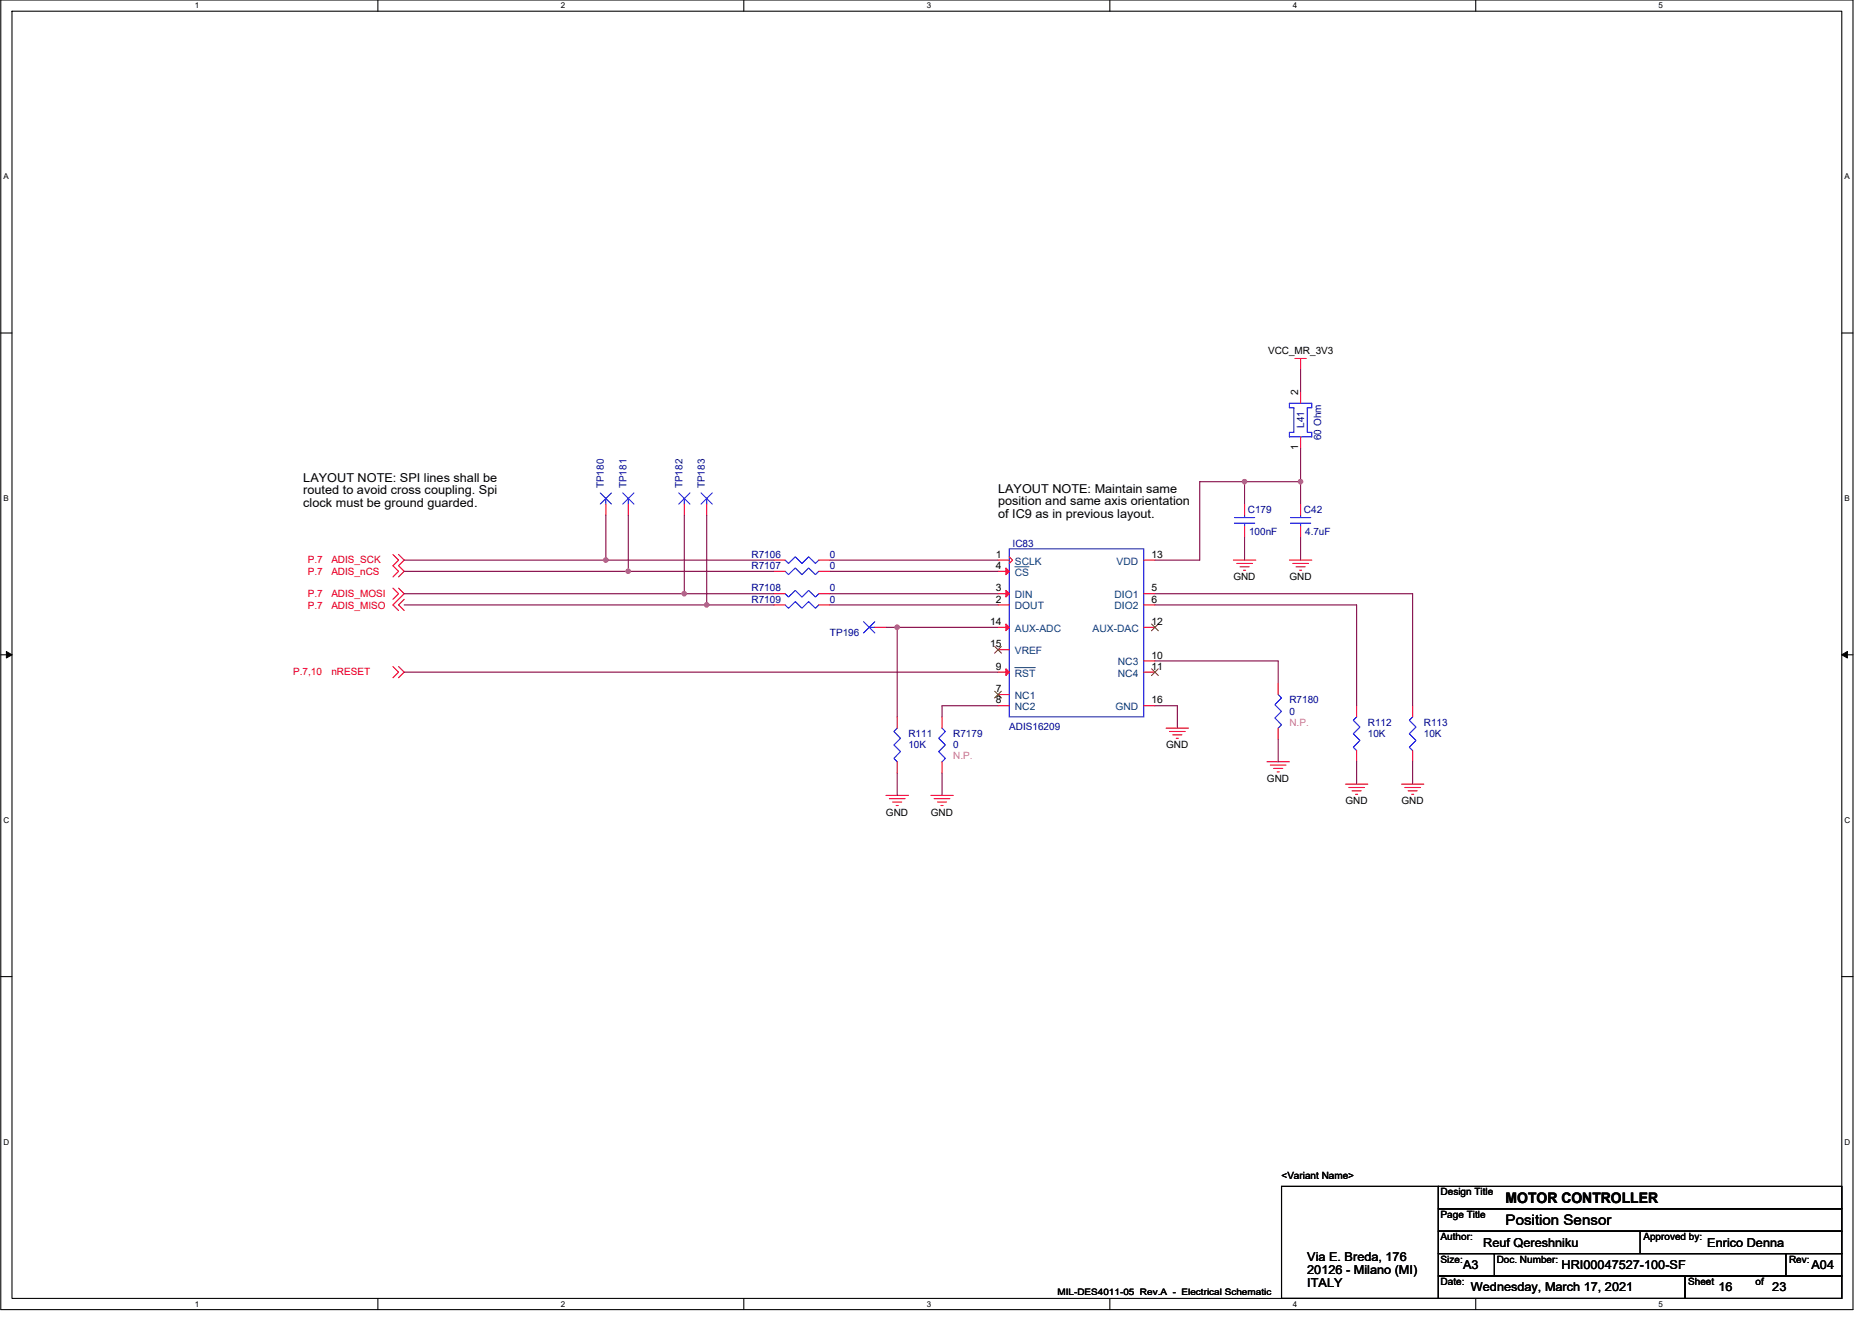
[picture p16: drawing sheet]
<svg xmlns="http://www.w3.org/2000/svg" width="297mm" height="210mm" viewBox="0 0 297 210" stroke-linecap="round" stroke-linejoin="round" font-family="sans-serif">
<defs><g id="words">
<g font-size="2.3">
<text x="238.9" y="191">MOTOR CONTROLLER</text>
<text x="238.9" y="194.5">Position Sensor</text>
</g>
<g font-size="1.9">
<text x="48.1" y="76.4">LAYOUT NOTE: SPI lines shall be</text>
<text x="48.1" y="78.4">routed to avoid cross coupling. Spi</text>
<text x="48.1" y="80.5">clock must be ground guarded.</text>
<text x="158.4" y="78.2">LAYOUT NOTE: Maintain same</text>
<text x="158.4" y="80.2">position and same axis orientation</text>
<text x="158.4" y="82.2">of IC9 as in previous layout.</text>
<text x="235.3" y="197.9">Reuf Qereshniku</text>
<text x="270.9" y="197.9">Enrico Denna</text>
<text x="207.4" y="200.2">Via E. Breda, 176</text>
<text x="207.4" y="202.2">20126 - Milano (MI)</text>
<text x="232.2" y="201.4">A3</text>
<text x="247.8" y="201.4">HRI00047527-100-SF</text>
<text x="287.4" y="201.4">A04</text>
<text x="207.4" y="204.2">ITALY</text>
<text x="233.4" y="205">Wednesday, March 17, 2021</text>
<text x="272.7" y="205">16</text>
<text x="281.2" y="205">23</text>
</g>
<g font-size="1.6">
<text x="201.2" y="56.2">VCC_MR_3V3</text>
<text x="206" y="62.8" transform="rotate(-90 206 62.8)">2</text>
<text x="206" y="71.5" transform="rotate(-90 206 71.5)">1</text>
<text x="158" y="88.5">1</text>
<text x="182.7" y="88.5">13</text>
<text x="158" y="95.6">2</text>
<text x="158" y="93.9">3</text>
<text x="158" y="90.3">4</text>
<text x="182.7" y="93.9">5</text>
<text x="182.7" y="95.6">6</text>
<text x="195.7" y="92.1">GND</text>
<text x="204.6" y="92.1">GND</text>
<text x="157.1" y="99.2">14</text>
<text x="182.7" y="99.2">12</text>
<text x="157.1" y="102.7">15</text>
<text x="158" y="106.3">9</text>
<text x="182.7" y="104.5">10</text>
<text x="182.7" y="106.3">11</text>
<text x="158" y="109.9">7</text>
<text x="158" y="111.6">8</text>
<text x="182.7" y="111.6">16</text>
<text x="185" y="118.8">GND</text>
<text x="201" y="124.1">GND</text>
<text x="140.6" y="129.4">GND</text>
<text x="147.7" y="129.4">GND</text>
<text x="213.5" y="127.7">GND</text>
<text x="222.4" y="127.7">GND</text>
<text x="203.3" y="187">&lt;Variant Name&gt;</text>
<text x="228.6" y="189.7">Design Title</text>
<text x="228.6" y="193.3">Page Title</text>
<text x="228.6" y="196.8">Author:</text>
<text x="260.8" y="196.8">Approved by:</text>
<text x="228.6" y="200.4">Size:</text>
<text x="228.6" y="203.9">Date:</text>
<text x="237.5" y="200.4">Doc. Number:</text>
<text x="267.9" y="203.9">Sheet</text>
<text x="278.5" y="203.9">of</text>
<text x="283.9" y="200.4">Rev:</text>
</g>
<g font-size="1.6" fill="#000080">
<text x="207" y="67.9" transform="rotate(-90 207 67.9)">L41</text>
<text x="209.6" y="69.9" transform="rotate(-90 209.6 69.9)">60 Ohm</text>
<text x="95.8" y="77.5" transform="rotate(-90 95.8 77.5)">TP180</text>
<text x="99.4" y="77.5" transform="rotate(-90 99.4 77.5)">TP181</text>
<text x="108.3" y="77.5" transform="rotate(-90 108.3 77.5)">TP182</text>
<text x="111.8" y="77.5" transform="rotate(-90 111.8 77.5)">TP183</text>
<text x="198" y="81.4">C179</text>
<text x="206.9" y="81.4">C42</text>
<text x="119.2" y="88.5">R7106</text>
<text x="131.7" y="88.5">0</text>
<text x="160.7" y="86.8">IC83</text>
<text x="198.2" y="85">100nF</text>
<text x="207.1" y="85">4.7uF</text>
<text x="119.2" y="93.9">R7108</text>
<text x="119.2" y="95.7">R7109</text>
<text x="119.2" y="90.3">R7107</text>
<text x="131.7" y="93.9">0</text>
<text x="131.7" y="95.7">0</text>
<text x="131.7" y="90.3">0</text>
<text x="131.7" y="101">TP196</text>
<text x="204.6" y="111.7">R7180</text>
<text x="204.6" y="113.4">0</text>
<text x="144.1" y="117">R111</text>
<text x="144.1" y="118.8">10K</text>
<text x="151.3" y="117">R7179</text>
<text x="151.3" y="118.8">0</text>
<text x="160.1" y="115.9">ADIS16209</text>
<text x="217" y="115.2">R112</text>
<text x="217" y="117">10K</text>
<text x="225.9" y="115.2">R113</text>
<text x="225.9" y="117">10K</text>
</g>
<g font-size="1.6" fill="#f00">
<text x="48.8" y="89.4">P.7</text>
<text x="52.6" y="89.4">ADIS_SCK</text>
<text x="48.8" y="91.2">P.7</text>
<text x="48.8" y="94.8">P.7</text>
<text x="52.6" y="91.2">ADIS_nCS</text>
<text x="52.6" y="94.8">ADIS_MOSI</text>
<text x="48.8" y="96.7">P.7</text>
<text x="52.6" y="96.7">ADIS_MISO</text>
<text x="46.5" y="107.2">P.7,10</text>
<text x="52.6" y="107.2">nRESET</text>
</g>
<g font-size="1.6" fill="#004080">
<text x="161" y="89.6">SCLK</text>
<text x="177.2" y="89.6">VDD</text>
<text x="161" y="95">DIN</text>
<text x="161" y="91.4">CS</text>
<text x="176.8" y="95">DIO1</text>
<text x="161" y="96.7">DOUT</text>
<text x="161" y="100.3">AUX-ADC</text>
<text x="173.4" y="100.3">AUX-DAC</text>
<text x="176.8" y="96.7">DIO2</text>
<text x="161" y="107.4">RST</text>
<text x="161" y="103.8">VREF</text>
<text x="177.4" y="105.6">NC3</text>
<text x="177.4" y="107.4">NC4</text>
<text x="161" y="111">NC1</text>
<text x="161" y="112.7">NC2</text>
<text x="177" y="112.7">GND</text>
</g>
<g font-size="1.6" fill="#f0f">
<text x="204.6" y="115.2">N.P.</text>
<text x="151.3" y="120.5">N.P.</text>
</g>
<text font-size="1.4" x="167.8" y="205.6">MIL-DES4011-05 Rev.A - Electrical Schematic</text>
<g font-size="1.3">
<text x="30.9" y="1.3">1</text>
<text x="89" y="1.3">2</text>
<text x="147" y="1.3">3</text>
<text x="205.1" y="1.3">4</text>
<text x="263.2" y="1.3">5</text>
<text x=".6" y="28.4">A</text>
<text x="292.7" y="28.4">A</text>
<text x=".6" y="79.5">B</text>
<text x="292.7" y="79.5">B</text>
<text x=".6" y="130.6">C</text>
<text x="292.7" y="130.6">C</text>
<text x=".6" y="181.7">D</text>
<text x="292.7" y="181.7">D</text>
<text x="30.9" y="207.4">1</text>
<text x="89" y="207.4">2</text>
<text x="147" y="207.4">3</text>
<text x="205.1" y="207.4">4</text>
<text x="263.2" y="207.4">5</text>
</g>
</g></defs>
<path d="M.1 0h293.9v207.9h-293.9zM1.9 1.8h290.3v204.3h-290.3z" fill="none" stroke="#000" stroke-width=".17"/>
<g fill="#fff">
<path d="M30.9 .2h.7v1.4h-.7z"/>
<path d="M30.9 206.3h.7v1.4h-.7z"/>
</g>
<path d="M60 0v1.8M60 206.1v1.8" fill="none" stroke="#000" stroke-width=".17"/>
<g fill="#fff">
<path d="M89 .2h.7v1.4h-.7z"/>
<path d="M89 206.3h.7v1.4h-.7z"/>
</g>
<path d="M118 0v1.8M118 206.1v1.8" fill="none" stroke="#000" stroke-width=".17"/>
<g fill="#fff">
<path d="M147 .2h.7v1.4h-.7z"/>
<path d="M147 206.3h.7v1.4h-.7z"/>
</g>
<path d="M176.1 0v1.8M176.1 206.1v1.8" fill="none" stroke="#000" stroke-width=".17"/>
<g fill="#fff">
<path d="M205.1 .2h.7v1.4h-.7z"/>
<path d="M205.1 206.3h.7v1.4h-.7z"/>
</g>
<path d="M234.2 0v1.8M234.2 206.1v1.8" fill="none" stroke="#000" stroke-width=".17"/>
<g fill="#fff">
<path d="M263.2 .2h.7v1.4h-.7z"/>
<path d="M263.2 206.3h.7v1.4h-.7z"/>
<path d="M.5 27.3h.9v1.4h-.9z"/>
<path d="M292.7 27.3h.8v1.4h-.8z"/>
<path d="M.6 78.4h.8v1.4h-.8z"/>
<path d="M292.7 78.4h.8v1.4h-.8z"/>
</g>
<path d="M.1 52.9h1.8M292.2 52.9h1.8" fill="none" stroke="#000" stroke-width=".17"/>
<g fill="#fff">
<path d="M.6 129.5h.9v1.4h-.9z"/>
<path d="M292.7 129.5h.9v1.4h-.9z"/>
</g>
<path d="M.1 103.9h1.8M292.2 103.9h1.8" fill="none" stroke="#000" stroke-width=".17"/>
<path d="M1 103.4l.9 .5-.9 .5zM292.2 103.9l.9-.5v1z" fill="#000" stroke="#000" stroke-width=".16"/>
<g fill="#fff">
<path d="M.6 180.5h.9v1.4h-.9z"/>
<path d="M292.7 180.5h.9v1.4h-.9z"/>
</g>
<path d="M.1 155h1.8M292.2 155h1.8M203.3 188.3h24.9v17.8h-24.9zM228.2 191.9h64v3.5h-64zM228.2 195.4h64v3.6h-64zM228.2 199h8.9v3.5h-8.9zM228.2 188.3h64v3.6h-64zM237.1 199h46.3v3.5h-46.3zM260.2 195.4v3.6M283.4 199h8.8v3.5h-8.8zM228.2 202.5h39.2v3.6h-39.2zM267.4 202.5h24.8v3.6h-24.8z" fill="none" stroke="#000" stroke-width=".17"/>
<g fill="none" stroke="#f00" stroke-width=".17">
<path d="M205.5 56.9h1.8M206.4 56.9v1.8M206.4 69.3v1.8M206.4 62.2v1.8M62.4 88l.8 .9-.8 .9 .8 .9-.8 .9M62.4 93.3l.8 .9-.8 .9M63.2 88l.9 .9-.9 .9 .9 .9-.9 .9M63.2 93.3l.9 .9-1.7 1.8 .8 .9M64.1 95.1l-.9 .9 .9 .9M96.1 80v1.8M99.7 80v1.8M108.6 80v1.8"/>
<path d="M112.1 80v1.8M122.8 94.2h1.8M122.8 96h1.8M122.8 88.9h1.8M122.8 90.7h1.8M129.9 94.2h1.8M129.9 96h1.8M129.9 88.9h1.8M129.9 90.7h1.8M138.8 99.6h1.8M158.4 88.9h1.7M158.4 96h1.7"/>
<path d="M158.4 94.2h1.7M158.4 90.7h1.7M158.4 99.6h1.7M160.1 88.4l.6 .5-.6 .5M181.5 94.2h1.8M181.5 96h1.8M181.5 99.6h1.8M181.5 88.9h1.8M195.7 88.9h3.6M196.2 89.4h2.5M196.8 90h1.4M197.3 90.5h.4"/>
<path d="M197.5 80v1.8M197.5 83.6v1.7M204.6 88.9h3.5M205.1 89.4h2.5M205.7 90h1.4M206.2 90.5h.3M206.4 80v1.8M206.4 83.6v1.7M62.4 105.8l.8 .9-.8 .9M63.2 105.8l.9 .9-.9 .9M142.4 113.8v1.8M149.5 113.8v1.8"/>
<path d="M158.4 110.2h1.7M158.4 112h1.7M158.4 106.7h1.7M158.4 103.1h1.7M181.5 104.9h1.8M181.5 106.7h1.8M181.5 112h1.8M185 115.6h3.6M185.6 116.1h2.5M186.1 116.6h1.4M186.6 117.2h.4M202.8 108.5v1.7"/>
<path d="M202.8 115.6v1.7M215.3 119.1v1.8M215.3 112v1.8M224.2 119.1v1.8M224.2 112v1.8M140.6 126.2h3.5M141.1 126.8h2.5M141.6 127.3h1.5M142.2 127.8h.3M142.4 120.9v1.8M147.7 126.2h3.6M148.2 126.8h2.5"/>
<path d="M148.8 127.3h1.4M149.3 127.8h.3M149.5 120.9v1.8M201 120.9h3.6M201.6 121.4h2.5M202.1 122h1.4M202.6 122.5h.4M213.5 124.5h3.5M214 125h2.5M214.5 125.5h1.5M215.1 126.1h.3M222.4 124.5h3.5"/>
<path d="M222.9 125h2.5M223.4 125.5h1.5M224 126.1h.3"/>
</g>
<g fill="none" stroke="#00f" stroke-width=".17">
<path d="M95.2 78.2l1.8 1.8M96.1 79.1v.9M97 78.2l-1.8 1.8M98.8 78.2l1.8 1.8M99.7 79.1v.9M100.6 78.2l-1.8 1.8M107.7 78.2l1.8 1.8M108.6 79.1v.9M109.5 78.2l-1.8 1.8M111.2 78.2l1.8 1.8M112.1 79.1v.9M113 78.2l-1.8 1.8"/>
<path d="M204.6 64h3.5v.7h-.7v3.9h.7v.7h-3.5v-.7h.7v-3.9h-.7zM124.6 94.2l.5 .6 1.1-1.1 1.1 1.1 1-1.1 1.1 1.1 .5-.6M124.6 96l.5 .5 1.1-1 1.1 1 1-1 1.1 1 .5-.5M124.6 88.9l.5 .5 1.1-1 1.1 1 1-1 1.1 1 .5-.5M124.6 90.7l.5 .5 1.1-1.1 1.1 1.1 1-1.1 1.1 1.1 .5-.5M137 98.7l1.8 1.8M137.9 99.6h.9M138.8 98.7l-1.8 1.8M160.1 87.1h21.4v26.7h-21.4zM195.9 83h3.2M195.9 82.1h3.2M197.5 81.8v.3"/>
<path d="M197.5 83v.6M204.8 83h3.2M204.8 82.1h3.2M206.4 81.8v.3M206.4 83v.6M142.4 115.6l-.6 .5 1.1 1.1-1.1 1 1.1 1.1-1.1 1.1 .6 .5M149.5 115.6l.5 .5-1.1 1.1 1.1 1-1.1 1.1 1.1 1.1-.5 .5M202.8 110.2l.5 .6-1 1 1 1.1-1 1.1 1 1-.5 .6M215.3 113.8l-.6 .5 1.1 1.1-1.1 1.1 1.1 1-1.1 1.1 .6 .5M224.2 113.8l-.6 .5 1.1 1.1-1.1 1.1 1.1 1-1.1 1.1 .6 .5"/>
</g>
<g fill="#f00" stroke="#f00" stroke-width=".17">
<path d="M159.6 93.7l.5 .5-.5 .6z"/>
<path d="M159.6 90.1l.5 .6-.5 .5z"/>
<path d="M159.6 106.2l.5 .5-.5 .5z"/>
<path d="M159.6 99l.5 .6-.5 .5z"/>
</g>
<path d="M161 90h2.3M161 106h3.3" fill="none" stroke="#004080" stroke-width=".16"/>
<path d="M182.7 99l1.1 1.1M183.8 99l-1.1 1.1M157.8 109.7l1.1 1.1M157.8 102.6l1.1 1.1M158.9 109.7l-1.1 1.1M158.9 102.6l-1.1 1.1M182.7 106.2l1.1 1M183.8 106.2l-1.1 1" fill="none" stroke="#804000" stroke-width=".16"/>
<g fill="none" stroke="#800040" stroke-width=".17">
<path d="M206.4 58.7v3.5M197.5 76.5h8.9M197.5 76.5h-7.1v12.4h-7.1M197.5 76.5v3.5M206.4 76.5v3.5M206.4 71.1v5.4M64.1 88.9h32M64.1 90.7h35.6M64.1 94.2h44.5M64.1 96h48M96.1 81.8v7.1M96.1 88.9h26.7"/>
<path d="M99.7 81.8v8.9M99.7 90.7h23.1M108.6 81.8v12.4M108.6 94.2h14.2M112.1 81.8v14.2M112.1 96h10.7M131.7 88.9h26.7M131.7 90.7h26.7M131.7 94.2h26.7M131.7 96h26.7M140.6 99.6h1.8M142.4 99.6v14.2"/>
<path d="M142.4 99.6h16M183.3 96h32v16M183.3 94.2h40.9v17.8M197.5 85.3v3.6M206.4 85.3v3.6M64.1 106.7h94.3M158.4 112h-8.9v1.8M183.3 104.9h19.5v3.6M183.3 112h3.5v3.6M202.8 117.3v3.6M142.4 122.7v3.5M149.5 122.7v3.5"/>
<path d="M215.3 120.9v3.6M224.2 120.9v3.6"/>
</g>
<g fill="#f0f" stroke="#f0f" stroke-width=".17">
<circle cx="96.1" cy="88.9" r=".35"/>
<circle cx="99.7" cy="90.7" r=".35"/>
<circle cx="108.6" cy="94.2" r=".35"/>
<circle cx="112.1" cy="96" r=".35"/>
<circle cx="142.4" cy="99.6" r=".35"/>
<circle cx="197.5" cy="76.4" r=".35"/>
<circle cx="206.4" cy="76.4" r=".35"/>
</g>
<use href="#words"/>
</svg>
